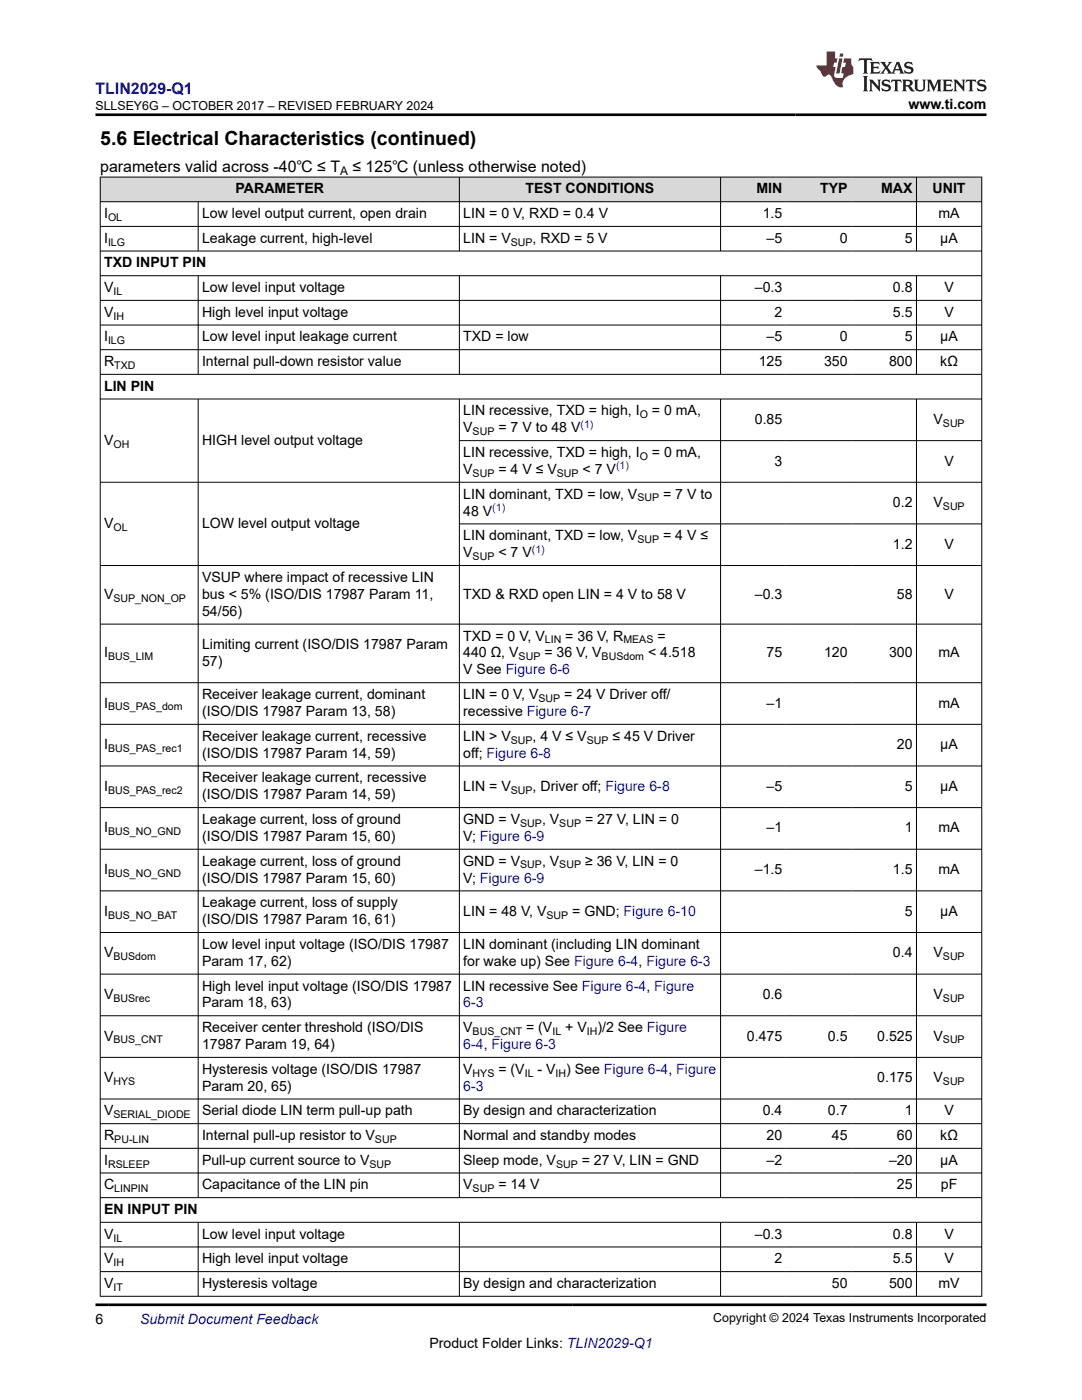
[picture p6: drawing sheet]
<svg xmlns="http://www.w3.org/2000/svg" width="216mm" height="279mm" viewBox="0 0 216 279" stroke-linecap="round" stroke-linejoin="round" font-family="sans-serif">
<defs><g id="words">
<text font-size="3.9" x="20" y="28.8">5.6 Electrical Characteristics (continued)</text>
<text font-size="3.2" fill="#00f" x="19" y="18.7">TLIN2029-Q1</text>
<g font-size="3.2">
<text x="20" y="34.3">parameters valid across -40℃ ≤ T</text>
<text x="70.3" y="34.3">≤ 125℃ (unless otherwise noted)</text>
</g>
<g font-size="2.8">
<text x="181.3" y="21.8">www.ti.com</text>
<text x="47" y="38.6">PARAMETER</text>
<text x="104.9" y="38.6">TEST CONDITIONS</text>
<text x="150.9" y="38.6">MIN</text>
<text x="163.6" y="38.6">TYP</text>
<text x="175.8" y="38.6">MAX</text>
<text x="186.1" y="38.6">UNIT</text>
<text x="20.8" y="43.5">I</text>
<text x="40.3" y="43.5">Low level output current, open drain</text>
<text x="92.4" y="43.5">LIN = 0 V, RXD = 0.4 V</text>
<text x="152.2" y="43.5">1.5</text>
<text x="187.3" y="43.5">mA</text>
<text x="20.8" y="48.5">I</text>
<text x="20.8" y="53.4">TXD INPUT PIN</text>
<text x="40.3" y="48.5">Leakage current, high-level</text>
<text x="92.4" y="48.5">LIN = V</text>
<text x="106.3" y="48.5">, RXD = 5 V</text>
<text x="153" y="48.5">–5</text>
<text x="167.6" y="48.5">0</text>
<text x="180.5" y="48.5">5</text>
<text x="187.6" y="48.5">µA</text>
<text x="20.8" y="58.3">V</text>
<text x="40.3" y="58.3">Low level input voltage</text>
<text x="150.6" y="58.3">–0.3</text>
<text x="178.2" y="58.3">0.8</text>
<text x="188.4" y="58.3">V</text>
<text x="20.8" y="63.2">V</text>
<text x="40.3" y="63.2">High level input voltage</text>
<text x="154.5" y="63.2">2</text>
<text x="178.2" y="63.2">5.5</text>
<text x="188.4" y="63.2">V</text>
<text x="20.8" y="68.1">I</text>
<text x="40.3" y="68.1">Low level input leakage current</text>
<text x="92.4" y="68.1">TXD = low</text>
<text x="153" y="68.1">–5</text>
<text x="167.6" y="68.1">0</text>
<text x="180.5" y="68.1">5</text>
<text x="187.6" y="68.1">µA</text>
<text x="20.8" y="73.1">R</text>
<text x="20.8" y="78">LIN PIN</text>
<text x="40.3" y="73.1">Internal pull-down resistor value</text>
<text x="151.4" y="73.1">125</text>
<text x="164.4" y="73.1">350</text>
<text x="177.4" y="73.1">800</text>
<text x="187.6" y="73.1">kΩ</text>
<text x="92.4" y="82.9">LIN recessive, TXD = high, I</text>
<text x="130.1" y="82.9">= 0 mA,</text>
<text x="20.8" y="88.8">V</text>
<text x="40.3" y="88.8">HIGH level output voltage</text>
<text x="92.4" y="86.3">V</text>
<text x="99.4" y="86.3">= 7 V to 48 V</text>
<text x="150.6" y="84.6">0.85</text>
<text x="186.3" y="84.6">V</text>
<text x="92.4" y="94.6">V</text>
<text x="92.4" y="91.2">LIN recessive, TXD = high, I</text>
<text x="99.4" y="94.6">= 4 V ≤ V</text>
<text x="116.3" y="94.6">&lt; 7 V</text>
<text x="130.1" y="91.2">= 0 mA,</text>
<text x="154.5" y="92.9">3</text>
<text x="188.4" y="92.9">V</text>
<text x="92.4" y="99.5">LIN dominant, TXD = low, V</text>
<text x="132.3" y="99.5">= 7 V to</text>
<text x="178.2" y="101.2">0.2</text>
<text x="186.3" y="101.2">V</text>
<text x="20.8" y="105.4">V</text>
<text x="40.3" y="105.4">LOW level output voltage</text>
<text x="92.4" y="102.9">48 V</text>
<text x="92.4" y="107.8">LIN dominant, TXD = low, V</text>
<text x="132.3" y="107.8">= 4 V ≤</text>
<text x="92.4" y="111.2">V</text>
<text x="99.4" y="111.2">&lt; 7 V</text>
<text x="178.2" y="109.5">1.2</text>
<text x="188.4" y="109.5">V</text>
<text x="20.8" y="119.5">V</text>
<text x="40.3" y="116.1">VSUP where impact of recessive LIN</text>
<text x="40.3" y="119.5">bus &lt; 5% (ISO/DIS 17987 Param 11,</text>
<text x="92.4" y="119.5">TXD &amp; RXD open LIN = 4 V to 58 V</text>
<text x="150.6" y="119.5">–0.3</text>
<text x="179" y="119.5">58</text>
<text x="188.4" y="119.5">V</text>
<text x="40.3" y="122.9">54/56)</text>
<text x="20.8" y="131.2">I</text>
<text x="40.3" y="129.5">Limiting current (ISO/DIS 17987 Param</text>
<text x="92.4" y="131.2">440 Ω, V</text>
<text x="92.4" y="127.8">TXD = 0 V, V</text>
<text x="108.6" y="131.2">= 36 V, V</text>
<text x="112.8" y="127.8">= 36 V, R</text>
<text x="129.3" y="131.2">&lt; 4.518</text>
<text x="131.2" y="127.8">=</text>
<text x="153" y="131.2">75</text>
<text x="164.4" y="131.2">120</text>
<text x="177.4" y="131.2">300</text>
<text x="187.3" y="131.2">mA</text>
<text x="40.3" y="132.9">57)</text>
<text x="92.4" y="134.6">V See Figure 6-6</text>
<text x="20.8" y="141.2">I</text>
<text x="40.3" y="139.5">Receiver leakage current, dominant</text>
<text x="40.3" y="142.9">(ISO/DIS 17987 Param 13, 58)</text>
<text x="92.4" y="139.5">LIN = 0 V, V</text>
<text x="92.4" y="142.9">recessive Figure 6-7</text>
<text x="112.6" y="139.5">= 24 V Driver off/</text>
<text x="153" y="141.2">–1</text>
<text x="187.3" y="141.2">mA</text>
<text x="20.8" y="149.5">I</text>
<text x="40.3" y="147.8">Receiver leakage current, recessive</text>
<text x="92.4" y="147.8">LIN &gt; V</text>
<text x="106.3" y="147.8">, 4 V ≤ V</text>
<text x="122.2" y="147.8">≤ 45 V Driver</text>
<text x="179" y="149.5">20</text>
<text x="187.6" y="149.5">µA</text>
<text x="40.3" y="151.2">(ISO/DIS 17987 Param 14, 59)</text>
<text x="92.4" y="151.2">off; Figure 6-8</text>
<text x="20.8" y="157.8">I</text>
<text x="40.3" y="156.1">Receiver leakage current, recessive</text>
<text x="40.3" y="159.5">(ISO/DIS 17987 Param 14, 59)</text>
<text x="92.4" y="157.8">LIN = V</text>
<text x="106.3" y="157.8">, Driver off; Figure 6-8</text>
<text x="153" y="157.8">–5</text>
<text x="180.5" y="157.8">5</text>
<text x="187.6" y="157.8">µA</text>
<text x="20.8" y="166.1">I</text>
<text x="40.3" y="164.4">Leakage current, loss of ground</text>
<text x="40.3" y="167.8">(ISO/DIS 17987 Param 15, 60)</text>
<text x="92.4" y="164.4">GND = V</text>
<text x="92.4" y="167.8">V; Figure 6-9</text>
<text x="108.2" y="164.4">, V</text>
<text x="116.7" y="164.4">= 27 V, LIN = 0</text>
<text x="153" y="166.1">–1</text>
<text x="180.5" y="166.1">1</text>
<text x="187.3" y="166.1">mA</text>
<text x="40.3" y="172.8">Leakage current, loss of ground</text>
<text x="92.4" y="172.8">GND = V</text>
<text x="108.2" y="172.8">, V</text>
<text x="116.7" y="172.8">≥ 36 V, LIN = 0</text>
<text x="20.8" y="174.5">I</text>
<text x="40.3" y="176.1">(ISO/DIS 17987 Param 15, 60)</text>
<text x="92.4" y="176.1">V; Figure 6-9</text>
<text x="150.6" y="174.5">–1.5</text>
<text x="178.2" y="174.5">1.5</text>
<text x="187.3" y="174.5">mA</text>
<text x="20.8" y="182.8">I</text>
<text x="40.3" y="181.1">Leakage current, loss of supply</text>
<text x="40.3" y="184.5">(ISO/DIS 17987 Param 16, 61)</text>
<text x="92.4" y="182.8">LIN = 48 V, V</text>
<text x="114.2" y="182.8">= GND; Figure 6-10</text>
<text x="180.5" y="182.8">5</text>
<text x="187.6" y="182.8">µA</text>
<text x="20.8" y="191.1">V</text>
<text x="40.3" y="189.4">Low level input voltage (ISO/DIS 17987</text>
<text x="92.4" y="189.4">LIN dominant (including LIN dominant</text>
<text x="178.2" y="191.1">0.4</text>
<text x="186.3" y="191.1">V</text>
<text x="40.3" y="192.8">Param 17, 62)</text>
<text x="40.3" y="197.7">High level input voltage (ISO/DIS 17987</text>
<text x="92.4" y="192.8">for wake up) See Figure 6-4, Figure 6-3</text>
<text x="92.4" y="197.7">LIN recessive See Figure 6-4, Figure</text>
<text x="20.8" y="199.4">V</text>
<text x="40.3" y="201.1">Param 18, 63)</text>
<text x="152.2" y="199.4">0.6</text>
<text x="186.3" y="199.4">V</text>
<text x="20.8" y="207.7">V</text>
<text x="40.3" y="206">Receiver center threshold (ISO/DIS</text>
<text x="40.3" y="209.4">17987 Param 19, 64)</text>
<text x="92.4" y="206">V</text>
<text x="105" y="206">= (V</text>
<text x="112.8" y="206">+ V</text>
<text x="119.2" y="206">)/2 See Figure</text>
<text x="149" y="207.7">0.475</text>
<text x="165.2" y="207.7">0.5</text>
<text x="175" y="207.7">0.525</text>
<text x="186.3" y="207.7">V</text>
<text x="20.8" y="216">V</text>
<text x="40.3" y="214.3">Hysteresis voltage (ISO/DIS 17987</text>
<text x="92.4" y="214.3">V</text>
<text x="99.4" y="214.3">= (V</text>
<text x="107.3" y="214.3">- V</text>
<text x="113" y="214.3">) See Figure 6-4, Figure</text>
<text x="175" y="216">0.175</text>
<text x="186.3" y="216">V</text>
<text x="40.3" y="217.7">Param 20, 65)</text>
<text x="20.8" y="222.6">V</text>
<text x="20.8" y="227.5">R</text>
<text x="40.3" y="222.6">Serial diode LIN term pull-up path</text>
<text x="40.3" y="227.5">Internal pull-up resistor to V</text>
<text x="92.4" y="222.6">By design and characterization</text>
<text x="92.4" y="227.5">Normal and standby modes</text>
<text x="152.2" y="222.6">0.4</text>
<text x="153" y="227.5">20</text>
<text x="165.2" y="222.6">0.7</text>
<text x="166" y="227.5">45</text>
<text x="179" y="227.5">60</text>
<text x="180.5" y="222.6">1</text>
<text x="187.6" y="227.5">kΩ</text>
<text x="188.4" y="222.6">V</text>
<text x="20.8" y="232.4">I</text>
<text x="40.3" y="232.4">Pull-up current source to V</text>
<text x="92.4" y="232.4">Sleep mode, V</text>
<text x="116.1" y="232.4">= 27 V, LIN = GND</text>
<text x="153" y="232.4">–2</text>
<text x="177.4" y="232.4">–20</text>
<text x="187.6" y="232.4">µA</text>
<text x="20.8" y="237.4">C</text>
<text x="40.3" y="237.4">Capacitance of the LIN pin</text>
<text x="92.4" y="237.4">V</text>
<text x="99.4" y="237.4">= 14 V</text>
<text x="179" y="237.4">25</text>
<text x="187.7" y="237.4">pF</text>
<text x="20.8" y="242.3">EN INPUT PIN</text>
<text x="20.8" y="247.2">V</text>
<text x="40.3" y="247.2">Low level input voltage</text>
<text x="150.6" y="247.2">–0.3</text>
<text x="178.2" y="247.2">0.8</text>
<text x="188.4" y="247.2">V</text>
<text x="20.8" y="252.1">V</text>
<text x="20.8" y="257.1">V</text>
<text x="40.3" y="252.1">High level input voltage</text>
<text x="40.3" y="257.1">Hysteresis voltage</text>
<text x="92.4" y="257.1">By design and characterization</text>
<text x="154.5" y="252.1">2</text>
<text x="166" y="257.1">50</text>
<text x="177.4" y="257.1">500</text>
<text x="178.2" y="252.1">5.5</text>
<text x="187.3" y="257.1">mV</text>
<text x="188.4" y="252.1">V</text>
<text x="19" y="264.2">6</text>
<text x="85.7" y="269">Product Folder Links: TLIN2029-Q1</text>
</g>
<g font-size="2.8" fill="#00f">
<text x="92.4" y="201.1">6-3</text>
<text x="92.4" y="209.4">6-4, Figure 6-3</text>
<text x="92.4" y="217.7">6-3</text>
<text x="27.9" y="264.2">Submit Document Feedback</text>
</g>
<g font-size="2.5">
<text x="19" y="21.9">SLLSEY6G – OCTOBER 2017 – REVISED FEBRUARY 2024</text>
<text x="142.3" y="263.9">Copyright © 2024 Texas Instruments Incorporated</text>
</g>
<text font-size="2.4" x="67.9" y="34.9">A</text>
<g font-size="2.1">
<text x="21.6" y="44.1">OL</text>
<text x="21.6" y="49">ILG</text>
<text x="101.9" y="49">SUP</text>
<text x="22.6" y="58.9">IL</text>
<text x="22.6" y="63.8">IH</text>
<text x="21.6" y="68.7">ILG</text>
<text x="22.8" y="73.6">TXD</text>
<text x="127.6" y="83.5">O</text>
<text x="22.6" y="89.3">OH</text>
<text x="94.3" y="86.9">SUP</text>
<text x="188.2" y="85.2">SUP</text>
<text x="94.3" y="95.2">SUP</text>
<text x="111.1" y="95.2">SUP</text>
<text x="127.6" y="91.8">O</text>
<text x="127.2" y="100.1">SUP</text>
<text x="188.2" y="101.8">SUP</text>
<text x="22.6" y="105.9">OL</text>
<text x="94.3" y="111.8">SUP</text>
<text x="127.2" y="108.4">SUP</text>
<text x="22.6" y="120.1">SUP_NON_OP</text>
<text x="21.6" y="131.8">BUS_LIM</text>
<text x="103.5" y="131.8">SUP</text>
<text x="108.7" y="128.4">LIN</text>
<text x="120" y="131.8">BUSdom</text>
<text x="124.4" y="128.4">MEAS</text>
<text x="21.6" y="141.8">BUS_PAS_dom</text>
<text x="107.5" y="140.1">SUP</text>
<text x="101.9" y="148.4">SUP</text>
<text x="117.1" y="148.4">SUP</text>
<text x="21.6" y="150.1">BUS_PAS_rec1</text>
<text x="21.6" y="158.4">BUS_PAS_rec2</text>
<text x="101.9" y="158.4">SUP</text>
<text x="21.6" y="166.7">BUS_NO_GND</text>
<text x="103.8" y="165">SUP</text>
<text x="111.6" y="165">SUP</text>
<text x="103.8" y="173.3">SUP</text>
<text x="111.6" y="173.3">SUP</text>
<text x="21.6" y="175">BUS_NO_GND</text>
<text x="21.6" y="183.3">BUS_NO_BAT</text>
<text x="109" y="183.3">SUP</text>
<text x="22.6" y="191.6">BUSdom</text>
<text x="188.2" y="191.6">SUP</text>
<text x="22.6" y="199.9">BUSrec</text>
<text x="188.2" y="199.9">SUP</text>
<text x="22.6" y="208.2">BUS_CNT</text>
<text x="94.3" y="206.6">BUS_CNT</text>
<text x="110.2" y="206.6">IL</text>
<text x="117.1" y="206.6">IH</text>
<text x="188.2" y="208.2">SUP</text>
<text x="94.3" y="214.9">HYS</text>
<text x="104.7" y="214.9">IL</text>
<text x="110.9" y="214.9">IH</text>
<text x="22.6" y="216.6">HYS</text>
<text x="188.2" y="216.6">SUP</text>
<text x="22.6" y="223.2">SERIAL_DIODE</text>
<text x="21.6" y="233">RSLEEP</text>
<text x="22.8" y="228.1">PU-LIN</text>
<text x="73.7" y="233">SUP</text>
<text x="74.8" y="228.1">SUP</text>
<text x="110.9" y="233">SUP</text>
<text x="22.8" y="237.9">LINPIN</text>
<text x="94.3" y="237.9">SUP</text>
<text x="22.6" y="247.8">IL</text>
<text x="22.6" y="252.7">IH</text>
<text x="22.6" y="257.6">IT</text>
</g>
<g font-size="2.1" fill="#00f">
<text x="115.8" y="85.4">(1)</text>
<text x="122.9" y="93.7">(1)</text>
<text x="98.2" y="102">(1)</text>
<text x="106.1" y="110.3">(1)</text>
</g>
</g></defs>
<g fill="#d8d8d8">
<path d="M20 35.3h175.9v5h-175.9z" fill-rule="evenodd"/>
<path d="M20.1 35.4h71.5v4.8h-71.5z" fill-rule="evenodd"/>
<path d="M91.7 35.4h52v4.8h-52z" fill-rule="evenodd"/>
<path d="M143.8 35.4h13v4.8h-13z" fill-rule="evenodd"/>
<path d="M156.8 35.4h13v4.8h-13z" fill-rule="evenodd"/>
<path d="M169.8 35.4h13v4.8h-13z" fill-rule="evenodd"/>
<path d="M182.9 35.4h12.9v4.8h-12.9z" fill-rule="evenodd"/>
</g>
<g fill="none" stroke="#000" stroke-width=".2">
<path d="M19.9 35.3h176.1M20 35.3v223.5M91.7 35.3v14.9M143.8 35.3v14.9M182.9 35.3v14.9M195.9 35.3v223.5M19.9 40.3h176.1M19.9 45.2h176.1M19.9 50.1h176.1M19.9 55h176.1M19.9 59.9h176.1M39.5 40.3v9.9"/>
<path d="M39.5 55v19.8M91.7 55v19.8M143.8 55v19.8M182.9 55v19.8M19.9 64.9h176.1M19.9 69.8h176.1M19.9 74.7h176.1M19.9 79.6h176.1M39.5 79.6v159.5M91.7 79.6v159.5M143.8 79.6v159.5M182.9 79.6v159.5"/>
<path d="M19.9 96.2h176.1M91.7 87.9h104.3M91.7 104.6h104.3M196 112.9h-176.1M19.9 124.6h176.1M19.9 136.3h176.1M19.9 144.6h176.1M19.9 152.9h176.1M19.9 161.2h176.1M19.9 169.5h176.1M19.9 177.8h176.1M19.9 186.1h176.1"/>
<path d="M19.9 194.4h176.1M19.9 202.7h176.1M19.9 211h176.1M19.9 219.3h176.1M19.9 224.3h176.1M19.9 229.2h176.1M19.9 234.1h176.1M19.9 239h176.1M19.9 243.9h176.1M19.9 248.9h176.1M19.9 253.8h176.1M19.9 258.7h176.1"/>
<path d="M39.5 243.9v14.9M91.7 243.9v14.9M143.8 243.9v14.9M182.9 243.9v14.9"/>
</g>
<path d="M171.5 11.6l-.2 .6 .5-.2h.6v.1v2.2l-.2 .4h1l-.2-.4v-2.2v-.1h.5l.5 .2-.1-.6zM173.6 12.4l.2 .3v1.6l-.2 .4h1.9l.1-.6a1.08 1.08 0 0 1-1.3 .2v-.7h.6l.4 .2v-.7l-.4 .2h-.6v-.5l.2-.2a1 1 0 0 1 1 .3l-.1-.5zM175.7 12.4l.9 1.1-1 1.2h.9l-.2-.2 .5-.8 .4 .8-.2 .2h1.6l-.2-.2 .2-.5h.9l.1 .5-.1 .2h.9l-.2-.4-.8-1.9h-.5l-.9 2.1-.9-1.1 .9-1h-.8l.2 .2-.4 .6-.4-.6 .2-.2zM179 12.8l.4 1h-.7zM180.7 12.5a.65 .65 0 0 0-.2 .7 .65 .65 0 0 0 .6 .5l.6 .1 .1 .3a.79 .79 0 0 1-.7 .4 .79 .79 0 0 1-.7-.5l.1 .7 .2-.1a.93 .93 0 0 0 1.1 0 .93 .93 0 0 0 .4-.9 1.46 1.46 0 0 0-1.2-.6l-.1-.3a1.09 1.09 0 0 1 1.2 .2l-.2-.6-.1 .1-.5-.2zM172.2 15.2l.2 .4v2.2l-.2 .4h1l-.2-.4v-2.2l.2-.4zM173.4 15.9l.2 .4v1.5l-.2 .4h.8l-.3-.4 .1-1.3 1.6 1.8v-2l.2-.4h-.7l.1 .2 .1 1.1-1.2-1.3zM176.2 16a.65 .65 0 0 0-.2 .8 .65 .65 0 0 0 .6 .4l.6 .2 .1 .2a.79 .79 0 0 1-.7 .4 .79 .79 0 0 1-.7-.5l.1 .7 .2-.1a.93 .93 0 0 0 1.1 .1 .93 .93 0 0 0 .4-1 1.46 1.46 0 0 0-1.2-.5l-.1-.4a1.09 1.09 0 0 1 1.2 .2l-.1-.6-.2 .1-.5-.1zM177.9 15.9l-.1 .6a.63 .63 0 0 1 .8-.3v1.6l-.3 .4h1l-.2-.4v-1.6a.66 .66 0 0 1 .8 .3l-.1-.6zM180 15.9l.2 .4v1.5l-.2 .4h1l-.2-.2-.1-.7h.5l.1 .2a.79 .79 0 0 0 1.2 .6l-1-.9a.61 .61 0 0 0 .6-.6 .61 .61 0 0 0-.5-.7zM180.8 16.2h.1a.47 .47 0 0 1 .5 .1 .47 .47 0 0 1 .1 .5l-.1 .1-.7 .1zM182.3 15.9l.2 .2a2.27 2.27 0 0 0 .4 2 1.04 1.04 0 0 0 1.7-.7v-1.3l.2-.2h-.8l.2 .4v1.1a.6 .6 0 0 1-.6 .6 .6 .6 0 0 1-.6-.6v-1.1l.3-.4zM184.9 15.9l.2 .4v1.5l-.2 .4h.8l-.3-.4v-1.4l.9 1.9 .9-1.9v1.4l-.3 .4h1l-.2-.4v-1.5l.2-.4h-.8l-.7 1.5-.6-1.5zM188.1 15.9l.2 .4v1.5l-.2 .4h1.9l.1-.6a1.09 1.09 0 0 1-1.3 .2v-.7h.6l.4 .2v-.6l-.4 .2h-.6v-.6l.2-.1a1.01 1.01 0 0 1 1 .3l-.1-.6zM190.2 15.9l.3 .4v1.5l-.3 .4h.8l-.2-.4v-1.3l1.6 1.8v-2l.2-.4h-.7l.2 .2v1.1l-1.2-1.3zM192.8 15.9l-.1 .6a.63 .63 0 0 1 .8-.3v1.6l-.3 .4h1l-.2-.4v-1.6a.66 .66 0 0 1 .8 .3l-.1-.6zM195.2 16a.65 .65 0 0 0-.2 .8 .65 .65 0 0 0 .6 .4l.6 .2 .2 .2a.79 .79 0 0 1-.7 .4 .79 .79 0 0 1-.7-.5l.1 .7 .2-.1a.93 .93 0 0 0 1 .1 .93 .93 0 0 0 .5-1 1.46 1.46 0 0 0-1.3-.5v-.4a1.09 1.09 0 0 1 1.2 .2l-.2-.6-.2 .1-.5-.1z" fill="#231f20"/>
<path d="M164.9 10.3v2.7h-2l.1 .4 .8 1a.95 .95 0 0 0 1 .9 .59 .59 0 0 1 .5-.4 .59 .59 0 0 1 .5 .3l.4 .8a1.59 1.59 0 0 0 2.1 1.4 1.61 1.61 0 0 1 1-2.3l1-.3-.1-1.5a1.59 1.59 0 0 1-.3-1.7h-1.5l-.2 .9h.6l-.2 .9h-.5l-.2 .9v.3l.4 .1-.1 .9h-.7a.73 .73 0 0 1-1-.7l.3-1.5h-.5l.1-.9h.5l.2-.9h-.5v-1.3zM167.4 11.6l-.6 3.1h.7l.6-3.1zM167.6 10.7l-.1 .6h.7l.1-.6z" fill="#ed1c24"/>
<path d="M19 22.9h177.8M19 260.4h177.8" fill="none" stroke="#000" stroke-width=".53"/>
<use href="#words"/>
</svg>
